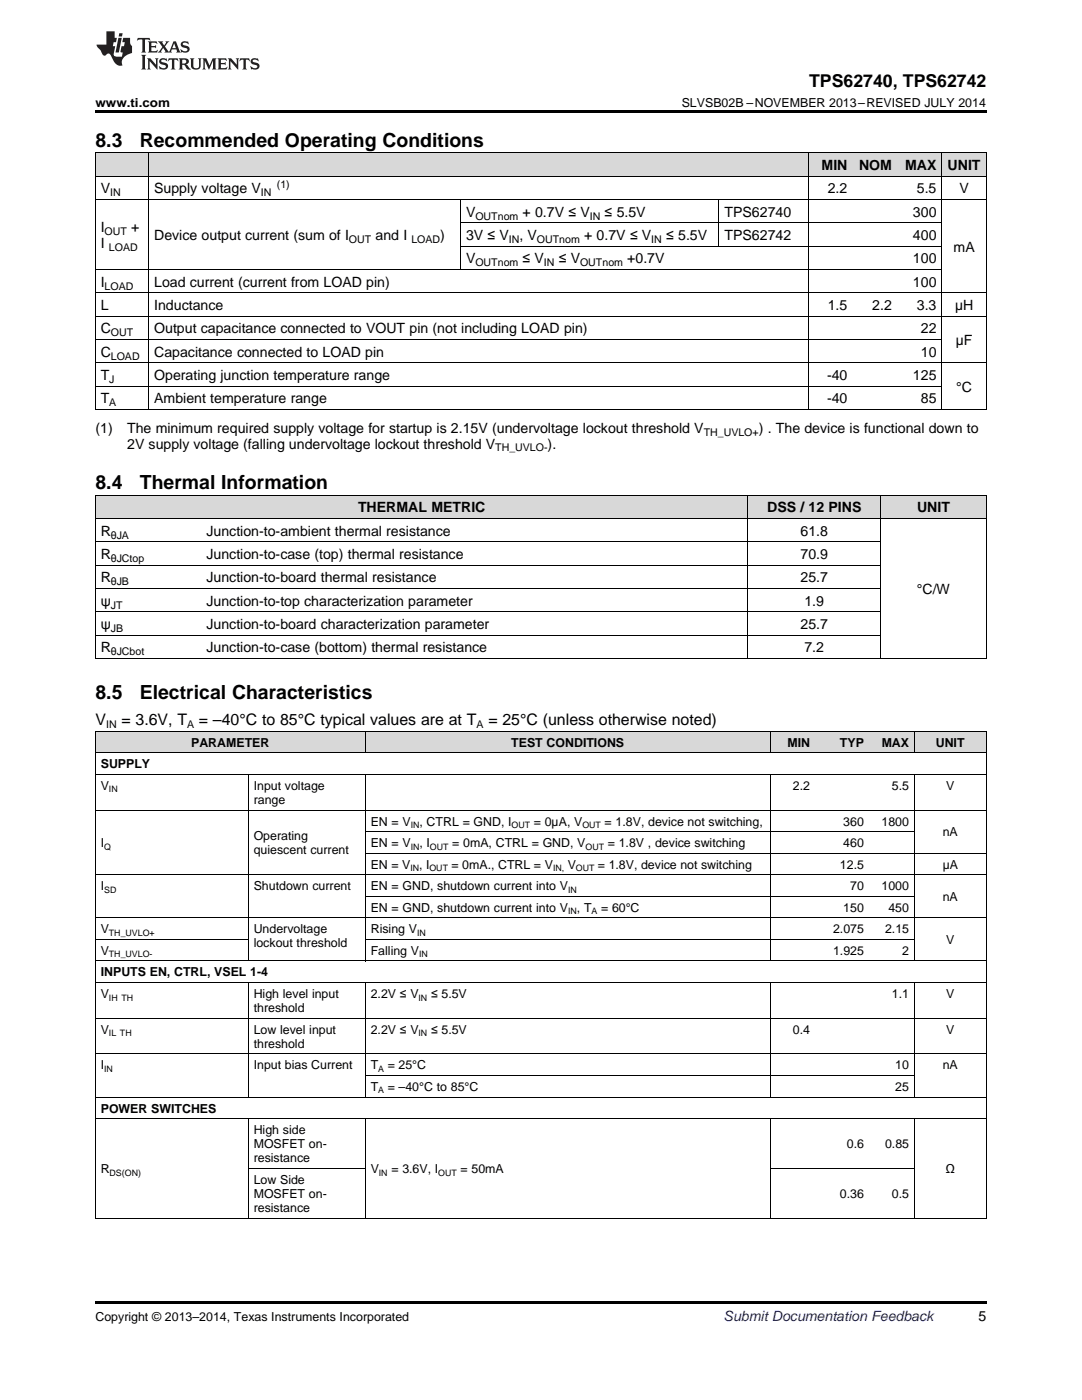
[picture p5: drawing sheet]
<svg xmlns="http://www.w3.org/2000/svg" width="216mm" height="279mm" viewBox="0 0 216 279" stroke-linecap="round" stroke-linejoin="round" font-family="sans-serif">
<defs><g id="words">
<g font-size="3.9">
<text x="19" y="29.3">8.3</text>
<text x="27.9" y="29.3">Recommended Operating Conditions</text>
<text x="19" y="97.6">8.4</text>
<text x="27.9" y="97.6">Thermal Information</text>
<text x="19" y="139.6">8.5</text>
<text x="27.9" y="139.6">Electrical Characteristics</text>
</g>
<text font-size="3.5" x="161.5" y="17.3">TPS62740, TPS62742</text>
<g font-size="3.2">
<text x="19" y="144.7">V</text>
<text x="24.2" y="144.7">= 3.6V, T</text>
<text x="39.7" y="144.7">= –40°C to 85°C typical values are at T</text>
<text x="97.4" y="144.7">= 25°C (unless otherwise noted)</text>
</g>
<g font-size="2.8">
<text x="163.9" y="33.9">MIN</text>
<text x="171.4" y="33.9">NOM</text>
<text x="180.6" y="33.9">MAX</text>
<text x="189.1" y="33.9">UNIT</text>
<text x="20.1" y="38.6">V</text>
<text x="30.8" y="38.6">Supply voltage V</text>
<text x="165.2" y="38.6">2.2</text>
<text x="183" y="38.6">5.5</text>
<text x="191.5" y="38.6">V</text>
<text x="20.1" y="46.3">I</text>
<text x="26.2" y="46.3">+</text>
<text x="30.8" y="47.9">Device output current (sum of I</text>
<text x="74.9" y="47.9">and I</text>
<text x="87.9" y="47.9">)</text>
<text x="93" y="43.3">V</text>
<text x="93" y="47.9">3V ≤ V</text>
<text x="103.6" y="47.9">, V</text>
<text x="104.3" y="43.3">+ 0.7V ≤ V</text>
<text x="116.6" y="47.9">+ 0.7V ≤ V</text>
<text x="120.6" y="43.3">≤ 5.5V</text>
<text x="132.9" y="47.9">≤ 5.5V</text>
<text x="144.6" y="43.3">TPS62740</text>
<text x="144.6" y="47.9">TPS62742</text>
<text x="182.2" y="43.3">300</text>
<text x="182.2" y="47.9">400</text>
<text x="20.1" y="49.5">I</text>
<text x="93" y="52.6">V</text>
<text x="104.3" y="52.6">≤ V</text>
<text x="111.5" y="52.6">≤ V</text>
<text x="125.2" y="52.6">+0.7V</text>
<text x="182.2" y="52.6">100</text>
<text x="190.3" y="50.2">mA</text>
<text x="20.1" y="57.2">I</text>
<text x="30.8" y="57.2">Load current (current from LOAD pin)</text>
<text x="182.2" y="57.2">100</text>
<text x="20.1" y="61.9">L</text>
<text x="30.8" y="61.9">Inductance</text>
<text x="165.2" y="61.9">1.5</text>
<text x="174.1" y="61.9">2.2</text>
<text x="183" y="61.9">3.3</text>
<text x="190.6" y="61.9">µH</text>
<text x="20.1" y="66.5">C</text>
<text x="20.1" y="71.2">C</text>
<text x="30.8" y="66.5">Output capacitance connected to VOUT pin (not including LOAD pin)</text>
<text x="30.8" y="71.2">Capacitance connected to LOAD pin</text>
<text x="183.8" y="66.5">22</text>
<text x="183.8" y="71.2">10</text>
<text x="190.7" y="68.9">µF</text>
<text x="20.1" y="75.8">T</text>
<text x="30.8" y="75.8">Operating junction temperature range</text>
<text x="165" y="75.8">-40</text>
<text x="182.2" y="75.8">125</text>
<text x="20.1" y="80.5">T</text>
<text x="30.8" y="80.5">Ambient temperature range</text>
<text x="165" y="80.5">-40</text>
<text x="183.8" y="80.5">85</text>
<text x="190.8" y="78.2">°C</text>
<text x="19" y="86.4">(1)</text>
<text x="25.4" y="86.4">The minimum required supply voltage for startup is 2.15V (undervoltage lockout threshold V</text>
<text x="25.4" y="89.5">2V supply voltage (falling undervoltage lockout threshold V</text>
<text x="109.3" y="89.5">).</text>
<text x="151.4" y="86.4">) . The device is functional down to</text>
<text x="20.1" y="106.9">R</text>
<text x="41.2" y="106.9">Junction-to-ambient thermal resistance</text>
<text x="71.4" y="102.3">THERMAL METRIC</text>
<text x="153.1" y="102.3">DSS / 12 PINS</text>
<text x="159.7" y="106.9">61.8</text>
<text x="183" y="102.3">UNIT</text>
<text x="20.1" y="111.6">R</text>
<text x="41.2" y="111.6">Junction-to-case (top) thermal resistance</text>
<text x="159.7" y="111.6">70.9</text>
<text x="20.1" y="116.2">R</text>
<text x="41.2" y="116.2">Junction-to-board thermal resistance</text>
<text x="159.7" y="116.2">25.7</text>
<text x="183" y="118.6">°C/W</text>
<text x="20.1" y="120.9">ψ</text>
<text x="20.1" y="125.6">ψ</text>
<text x="41.2" y="120.9">Junction-to-top characterization parameter</text>
<text x="41.2" y="125.6">Junction-to-board characterization parameter</text>
<text x="159.7" y="125.6">25.7</text>
<text x="160.5" y="120.9">1.9</text>
<text x="20.1" y="130.2">R</text>
<text x="41.2" y="130.2">Junction-to-case (bottom) thermal resistance</text>
<text x="160.5" y="130.2">7.2</text>
<text x="195.3" y="263.6">5</text>
</g>
<text font-size="2.8" fill="#0000c8" x="144.4" y="263.6">Submit Documentation Feedback</text>
<g font-size="2.5">
<text x="19" y="21.4">www.ti.com</text>
<text x="136" y="21.4">SLVSB02B –NOVEMBER 2013–REVISED JULY 2014</text>
<text x="38.1" y="149">PARAMETER</text>
<text x="102" y="149">TEST CONDITIONS</text>
<text x="157.1" y="149">MIN</text>
<text x="167.6" y="149">TYP</text>
<text x="175.9" y="149">MAX</text>
<text x="186.7" y="149">UNIT</text>
<text x="20.1" y="153.3">SUPPLY</text>
<text x="20.1" y="157.6">V</text>
<text x="50.6" y="157.6">Input voltage</text>
<text x="50.6" y="160.4">range</text>
<text x="158.2" y="157.6">2.2</text>
<text x="178" y="157.6">5.5</text>
<text x="188.8" y="157.6">V</text>
<text x="50.6" y="167.6">Operating</text>
<text x="74" y="164.7">EN = V</text>
<text x="83.7" y="164.7">, CTRL = GND, I</text>
<text x="106.5" y="164.7">= 0µA, V</text>
<text x="120.6" y="164.7">= 1.8V, device not switching,</text>
<text x="168.3" y="164.7">360</text>
<text x="175.9" y="164.7">1800</text>
<text x="188.1" y="166.9">nA</text>
<text x="20.1" y="169.1">I</text>
<text x="50.6" y="170.5">quiescent current</text>
<text x="74" y="169.1">EN = V</text>
<text x="74" y="173.4">EN = V</text>
<text x="83.6" y="173.4">, I</text>
<text x="83.7" y="169.1">, I</text>
<text x="90.1" y="173.4">= 0mA., CTRL = V</text>
<text x="90.2" y="169.1">= 0mA, CTRL = GND, V</text>
<text x="113.3" y="173.4">V</text>
<text x="119.3" y="173.4">= 1.8V, device not switching</text>
<text x="121.3" y="169.1">= 1.8V , device switching</text>
<text x="167.6" y="173.4">12.5</text>
<text x="168.3" y="169.1">460</text>
<text x="188.1" y="173.4">µA</text>
<text x="20.1" y="177.7">I</text>
<text x="50.6" y="177.7">Shutdown current</text>
<text x="74" y="177.7">EN = GND, shutdown current into V</text>
<text x="169.7" y="177.7">70</text>
<text x="175.9" y="177.7">1000</text>
<text x="188.1" y="179.8">nA</text>
<text x="74" y="182">EN = GND, shutdown current into V</text>
<text x="115.1" y="182">, T</text>
<text x="119.9" y="182">= 60°C</text>
<text x="168.3" y="182">150</text>
<text x="177.3" y="182">450</text>
<text x="20.1" y="186.3">V</text>
<text x="20.1" y="190.6">V</text>
<text x="50.6" y="186.3">Undervoltage</text>
<text x="50.6" y="189.1">lockout threshold</text>
<text x="74" y="186.3">Rising V</text>
<text x="74" y="190.6">Falling V</text>
<text x="166.2" y="186.3">2.075</text>
<text x="166.2" y="190.6">1.925</text>
<text x="176.6" y="186.3">2.15</text>
<text x="180" y="190.6">2</text>
<text x="188.8" y="188.4">V</text>
<text x="20.1" y="194.9">INPUTS EN, CTRL, VSEL 1-4</text>
<text x="20.1" y="199.2">V</text>
<text x="50.6" y="199.2">High level input</text>
<text x="50.6" y="202">threshold</text>
<text x="74" y="199.2">2.2V ≤ V</text>
<text x="86" y="199.2">≤ 5.5V</text>
<text x="178" y="199.2">1.1</text>
<text x="188.8" y="199.2">V</text>
<text x="20.1" y="206.3">V</text>
<text x="50.6" y="206.3">Low level input</text>
<text x="50.6" y="209.1">threshold</text>
<text x="74" y="206.3">2.2V ≤ V</text>
<text x="86" y="206.3">≤ 5.5V</text>
<text x="158.2" y="206.3">0.4</text>
<text x="188.8" y="206.3">V</text>
<text x="20.1" y="213.4">I</text>
<text x="50.6" y="213.4">Input bias Current</text>
<text x="74" y="213.4">T</text>
<text x="77.4" y="213.4">= 25°C</text>
<text x="178.6" y="213.4">10</text>
<text x="188.1" y="213.4">nA</text>
<text x="74" y="217.7">T</text>
<text x="77.4" y="217.7">= –40°C to 85°C</text>
<text x="178.6" y="217.7">25</text>
<text x="20.1" y="222">POWER SWITCHES</text>
<text x="50.6" y="226.3">High side</text>
<text x="50.6" y="229.2">MOSFET on-</text>
<text x="50.6" y="232">resistance</text>
<text x="169" y="229.2">0.6</text>
<text x="176.6" y="229.2">0.85</text>
<text x="20.1" y="234.1">R</text>
<text x="50.6" y="236.3">Low Side</text>
<text x="50.6" y="239.1">MOSFET on-</text>
<text x="74" y="234.1">V</text>
<text x="78.1" y="234.1">= 3.6V, I</text>
<text x="91.9" y="234.1">= 50mA</text>
<text x="167.6" y="239.1">0.36</text>
<text x="178" y="239.1">0.5</text>
<text x="188.7" y="234.1">Ω</text>
<text x="50.6" y="241.9">resistance</text>
<text x="19" y="263.6">Copyright © 2013–2014, Texas Instruments Incorporated</text>
</g>
<g font-size="2.1">
<text x="22" y="39.2">IN</text>
<text x="52" y="39.2">IN</text>
<text x="55.2" y="37.5">(1)</text>
<text x="20.9" y="46.9">OUT</text>
<text x="94.9" y="43.8">OUTnom</text>
<text x="117.7" y="43.8">IN</text>
<text x="21.7" y="50.1">LOAD</text>
<text x="69.6" y="48.5">OUT</text>
<text x="82.1" y="48.5">LOAD</text>
<text x="94.9" y="53.1">OUTnom</text>
<text x="101.5" y="48.5">IN</text>
<text x="107.1" y="48.5">OUTnom</text>
<text x="108.5" y="53.1">IN</text>
<text x="115.7" y="53.1">OUTnom</text>
<text x="130" y="48.5">IN</text>
<text x="20.9" y="57.8">LOAD</text>
<text x="22.1" y="67.1">OUT</text>
<text x="22.1" y="71.8">LOAD</text>
<text x="21.8" y="76.4">J</text>
<text x="21.8" y="81.1">A</text>
<text x="140.4" y="86.9">TH_UVLO+</text>
<text x="98.8" y="90.1">TH_UVLO-</text>
<text x="22.1" y="107.5">θJA</text>
<text x="22.1" y="112.1">θJCtop</text>
<text x="22.1" y="116.8">θJB</text>
<text x="22.1" y="121.5">JT</text>
<text x="22.1" y="126.1">JB</text>
<text x="22.1" y="130.8">θJCbot</text>
<text x="21.2" y="145.3">IN</text>
<text x="37.3" y="145.3">A</text>
<text x="95.1" y="145.3">A</text>
</g>
<g font-size="1.8">
<text x="21.7" y="158.1">IN</text>
<text x="82" y="165.2">IN</text>
<text x="102.1" y="165.2">OUT</text>
<text x="116.2" y="165.2">OUT</text>
<text x="20.8" y="169.5">Q</text>
<text x="81.9" y="173.8">IN</text>
<text x="82" y="169.5">IN</text>
<text x="85.7" y="173.8">OUT</text>
<text x="85.8" y="169.5">OUT</text>
<text x="110.3" y="173.8">IN,</text>
<text x="114.9" y="173.8">OUT</text>
<text x="116.8" y="169.5">OUT</text>
<text x="20.8" y="178.2">SD</text>
<text x="113.4" y="178.2">IN</text>
<text x="113.4" y="182.5">IN</text>
<text x="118" y="182.5">A</text>
<text x="21.7" y="186.8">TH_UVLO+</text>
<text x="21.7" y="191.1">TH_UVLO-</text>
<text x="83.2" y="186.8">IN</text>
<text x="83.6" y="191.1">IN</text>
<text x="21.7" y="199.7">IH TH</text>
<text x="83.5" y="199.7">IN</text>
<text x="21.7" y="206.8">IL TH</text>
<text x="83.5" y="206.8">IN</text>
<text x="20.8" y="213.9">IN</text>
<text x="75.5" y="213.9">A</text>
<text x="75.5" y="218.2">A</text>
<text x="21.9" y="234.6">DS(ON)</text>
<text x="75.6" y="234.6">IN</text>
<text x="87.5" y="234.6">OUT</text>
</g>
</g></defs>
<g fill="#d8d8d8">
<path d="M19 146h30.6v4.3h-30.6z"/>
<path d="M49.6 146h10.7v4.3h-10.7z"/>
<path d="M60.3 146h12.6v4.3h-12.6z"/>
<path d="M72.9 146h53.9v4.3h-53.9z"/>
<path d="M126.8 146h26.9v4.3h-26.9z"/>
<path d="M153.7 146h9v4.3h-9z"/>
<path d="M162.7 146h10.8v4.3h-10.8z"/>
<path d="M173.5 146h9v4.3h-9z"/>
<path d="M182.5 146h14.3v4.3h-14.3z"/>
<path d="M19 98.9h21.1v4.6h-21.1z"/>
<path d="M40.1 98.9h109.2v4.6h-109.2z"/>
<path d="M149.3 98.9h26.4v4.6h-26.4z"/>
<path d="M175.7 98.9h21.1v4.6h-21.1z"/>
<path d="M19 30.6h10.7v4.6h-10.7z"/>
<path d="M29.7 30.6h33.8v4.6h-33.8z"/>
<path d="M63.5 30.6h26.7v4.6h-26.7z"/>
<path d="M90.2 30.6h1.7v4.6h-1.7z"/>
<path d="M91.9 30.6h51.6v4.6h-51.6z"/>
<path d="M143.5 30.6h17.8v4.6h-17.8z"/>
<path d="M161.3 30.6h8.9v4.6h-8.9z"/>
<path d="M170.2 30.6h8.9v4.6h-8.9z"/>
<path d="M179.1 30.6h8.9v4.6h-8.9z"/>
<path d="M188 30.6h8.8v4.6h-8.8z"/>
</g>
<g fill="#000">
<path d="M19 22h177.8v.5h-177.8zM19 81.7l.2 .1zM63.4 81.7l.1 .1zM90.1 81.7l.1 .1zM91.8 81.7l.1 .1zM143.4 81.7l.1 .1zM161.2 81.7l.1 .1zM187.9 81.7l.1 .1zM196.7 81.7l.1 .1zM19 131.4l.2 .1zM149.2 131.4l.1 .1zM175.6 131.4l.1 .1z"/>
<path d="M196.7 131.4l.1 .1zM19 259.7h177.8v.5h-177.8z"/>
</g>
<g fill="none" stroke="#000" stroke-width=".2">
<path d="M19 39.8h177.8M19 35.2h177.8M19 30.5h177.8M19.1 30.5v51.3M29.7 30.5v51.3M91.9 39.8v14M143.5 39.8v9.4M161.2 30.5v51.3M187.9 30.5v51.3M196.8 30.5v51.3M19 58.4h177.8M19 53.8h169"/>
<path d="M91.9 49.1h96.1M91.9 44.5h96.1M19 77.1h169M19 72.4h177.8M19 67.8h169M19 63.1h177.8M19 98.8h177.8M19 81.7h177.8M19.1 98.8v32.7M149.2 98.8v32.7M175.7 98.8v32.7M196.8 98.8v32.7"/>
<path d="M19 117.5h156.7M19 112.8h156.7M19 108.1h156.7M19 103.5h177.8M19 131.4h177.8M19 126.8h156.7M19 122.1h156.7M19 154.5h177.8M19 150.2h177.8M19 145.9h177.8M19.1 145.9v97.3M49.5 154.6v37.2"/>
<path d="M72.9 145.9v4.4M72.9 154.6v37.2M153.7 145.9v4.4M153.7 154.6v37.2M182.4 145.9v4.4M182.4 154.6v37.2M196.8 145.9v97.3M19 174.6h177.8M19 161.7h177.8M72.9 178.9h109.6M72.9 170.3h123.9M72.9 166h109.6"/>
<path d="M19 196.1h177.8M19 191.8h177.8M19 187.5h30.6M19 183.2h177.8M49.5 196.1v22.9M72.9 196.1v22.9M72.9 187.5h109.6M153.7 196.1v22.9M182.4 196.1v22.9M19 219h177.8M19 210.3h177.8M19 203.2h177.8"/>
<path d="M72.9 214.6h109.6M19 223.3h177.8M49.5 223.3v19.9M49.6 233.2h23.3M72.9 223.3v19.9M153.7 223.3v19.9M153.7 233.2h28.8M182.4 223.3v19.9M19 243.2h177.8"/>
</g>
<g fill="#231f20">
<path d="M27.5 7.6l-.1 .5 .4-.2h.6v.1v2.1l-.2 .4h1l-.3-.4v-2.1l.1-.1h.5l.5 .2-.2-.5zM29.5 8.3l.2 .3v1.5l-.2 .4h1.8l.2-.6a1.04 1.04 0 0 1-1.3 .2v-.7h.6l.3 .2v-.6l-.3 .2h-.6v-.6l.8-.1 .4 .3-.2-.5zM31.5 8.3l.9 1.1-.9 1.1h.8l-.2-.2 .5-.7 .4 .7-.2 .2h1.5l-.1-.2 .1-.4h.9l.1 .4-.2 .2h1l-.3-.3-.7-1.9h-.5l-.9 2-.8-1 .9-1h-.8l.1 .3-.3 .5-.4-.6 .2-.2zM34.7 8.6l.4 1h-.7zM36.3 8.4a.63 .63 0 0 0-.2 .7 .63 .63 0 0 0 .6 .4l.6 .2 .1 .2a.75 .75 0 0 1-.7 .4 .75 .75 0 0 1-.6-.5l.1 .7 .1-.1a1.11 1.11 0 0 0 1.5-.6 1.13 1.13 0 0 0-1.2-.8l-.1-.4a1.04 1.04 0 0 1 1.2 .2l-.2-.5-.1 .1-.5-.2zM28.2 10.9l.2 .4v2.2l-.2 .4h1l-.3-.4v-2.2l.3-.4zM29.3 11.6l.3 .4v1.5l-.3 .4h.8l-.2-.4v-1.3l1.5 1.7v-1.9l.2-.4h-.7l.2 .4v.9l-1.1-1.3zM32 11.8a.62 .62 0 0 0-.2 .7 .62 .62 0 0 0 .6 .4l.6 .1 .1 .3a.76 .76 0 0 1-.7 .3 .76 .76 0 0 1-.6-.4l.1 .7 .1-.1a1.11 1.11 0 0 0 1.5-.6 1.13 1.13 0 0 0-1.2-.8l-.1-.4a1.04 1.04 0 0 1 1.2 .2l-.2-.6-.1 .1-.5-.1zM33.7 11.6l-.2 .6a.61 .61 0 0 1 .8-.3v1.6l-.2 .4h.9l-.2-.4v-1.6a.63 .63 0 0 1 .8 .3l-.2-.6zM35.6 11.6l.3 .4v1.5l-.3 .4h1l-.2-.2v-.8l.5 .2a.76 .76 0 0 0 1.2 .7l-1-1a.58 .58 0 0 0 .6-.5 .58 .58 0 0 0-.5-.6zM36.4 11.9h.1a.45 .45 0 0 1 .5 .1 .45 .45 0 0 1 .1 .5l-.7 .2zM37.9 11.6l.2 .2a2.17 2.17 0 0 0 .3 1.9 .99 .99 0 0 0 1.6-.6v-1.1l.2-.4h-.7l.2 .2a1.92 1.92 0 0 1-.2 1.8 .6 .6 0 0 1-.9-.5v-1.1l.2-.4zM40.4 11.6l.2 .4v1.5l-.2 .4h.7l-.2-.4v-1.4l.8 1.8 .8-1.8v1.4l-.2 .4h.9l-.2-.4v-1.5l.2-.4h-.8l-.6 1.5-.6-1.5zM43.4 11.6l.2 .4v1.5l-.2 .4h1.8l.2-.6a1.04 1.04 0 0 1-1.3 .1v-.6h.5l.4 .2v-.6l-.4 .2h-.5v-.7h.8l.3 .3-.1-.6zM45.5 11.6l.2 .4v1.5l-.2 .4h.7l-.2-.4v-1.3l1.5 1.7v-1.9l.2-.4h-.7l.2 .4v.9l-1.1-1.3zM47.9 11.6l-.1 .6a.61 .61 0 0 1 .8-.3v1.6l-.3 .4h1l-.3-.4 .1-1.6a.63 .63 0 0 1 .7 .3l-.1-.6zM50.2 11.8a.62 .62 0 0 0-.2 .7 .62 .62 0 0 0 .6 .4l.6 .1 .2 .3a.76 .76 0 0 1-.8 .3 .76 .76 0 0 1-.6-.4l.1 .7 .2-.1a1.11 1.11 0 0 0 1.5-.6 1.13 1.13 0 0 0-1.3-.8l-.1-.4a1.04 1.04 0 0 1 1.2 .2l-.1-.6-.2 .1-.5-.1z"/>
<path d="M21.2 6.3v2.6h-1.9l.1 .4 .7 .9a.91 .91 0 0 0 1 .8 .56 .56 0 0 1 .5-.3 .56 .56 0 0 1 .5 .3l.4 .8a1.53 1.53 0 0 0 1.9 1.2 1.54 1.54 0 0 1 1-2.1l.9-.3v-1.4a1.52 1.52 0 0 1-.3-1.6h-1.4l-.2 .8h.5l-.2 .8h-.4l-.2 1v.2l.4 .1-.2 .8a1.93 1.93 0 0 1-1.6-.3l.3-1.8h-.5l.2-.8h.4l.2-.8h-.4v-1.3zM23.6 7.6l-.6 2.9h.7l.6-2.9zM23.8 6.6l-.1 .7h.6l.2-.7z"/>
</g>
<use href="#words"/>
</svg>
